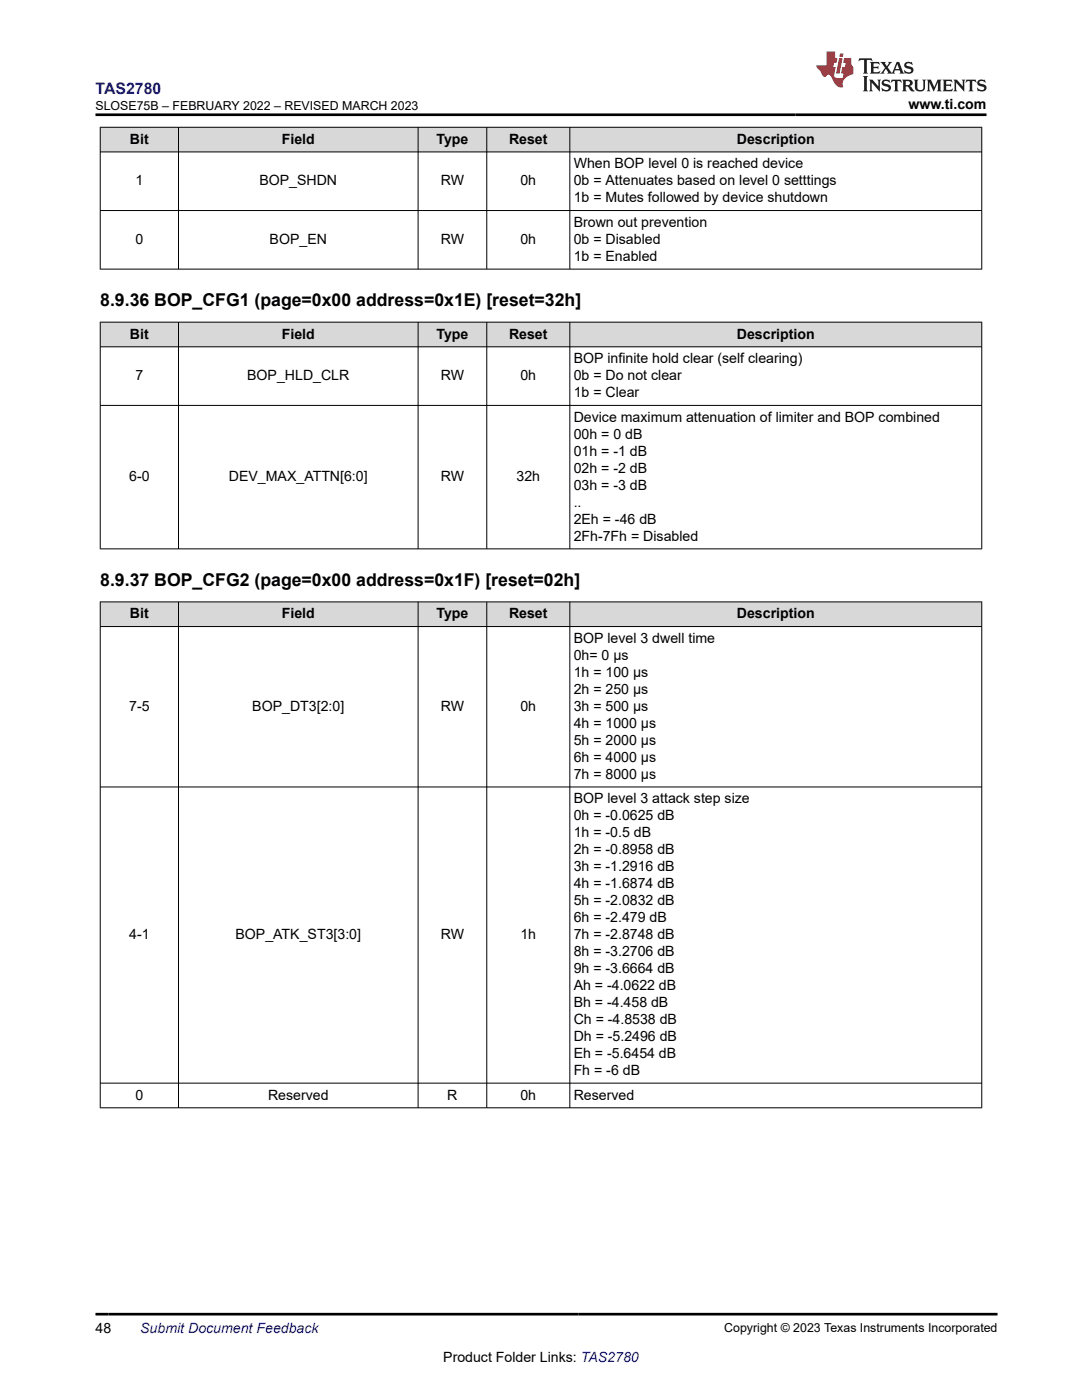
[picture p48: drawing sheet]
<svg xmlns="http://www.w3.org/2000/svg" width="216mm" height="279mm" viewBox="0 0 216 279" stroke-linecap="round" stroke-linejoin="round" font-family="sans-serif">
<defs><g id="words">
<g font-size="3.5">
<text x="20" y="61.1">8.9.36 BOP_CFG1 (page=0x00 address=0x1E) [reset=32h]</text>
<text x="20" y="116.9">8.9.37 BOP_CFG2 (page=0x00 address=0x1F) [reset=02h]</text>
</g>
<text font-size="3.2" fill="#00f" x="19" y="18.7">TAS2780</text>
<g font-size="2.8">
<text x="181.3" y="21.8">www.ti.com</text>
<text x="25.9" y="28.7">Bit</text>
<text x="56.2" y="28.7">Field</text>
<text x="87.1" y="28.7">Type</text>
<text x="101.6" y="28.7">Reset</text>
<text x="147" y="28.7">Description</text>
<text x="114.5" y="33.6">When BOP level 0 is reached device</text>
<text x="27" y="37">1</text>
<text x="51.8" y="37">BOP_SHDN</text>
<text x="88" y="37">RW</text>
<text x="103.8" y="37">0h</text>
<text x="114.5" y="37">0b = Attenuates based on level 0 setttings</text>
<text x="114.5" y="40.4">1b = Mutes followed by device shutdown</text>
<text x="114.5" y="45.3">Brown out prevention</text>
<text x="27" y="48.7">0</text>
<text x="53.8" y="48.7">BOP_EN</text>
<text x="88" y="48.7">RW</text>
<text x="103.8" y="48.7">0h</text>
<text x="114.5" y="48.7">0b = Disabled</text>
<text x="114.5" y="52.1">1b = Enabled</text>
<text x="25.9" y="67.6">Bit</text>
<text x="56.2" y="67.6">Field</text>
<text x="87.1" y="67.6">Type</text>
<text x="101.6" y="67.6">Reset</text>
<text x="147" y="67.6">Description</text>
<text x="27" y="75.9">7</text>
<text x="49.3" y="75.9">BOP_HLD_CLR</text>
<text x="88" y="75.9">RW</text>
<text x="103.8" y="75.9">0h</text>
<text x="114.5" y="72.5">BOP infinite hold clear (self clearing)</text>
<text x="114.5" y="75.9">0b = Do not clear</text>
<text x="114.5" y="79.3">1b = Clear</text>
<text x="114.5" y="84.2">Device maximum attenuation of limiter and BOP combined</text>
<text x="114.5" y="87.6">00h = 0 dB</text>
<text x="114.5" y="91">01h = -1 dB</text>
<text x="114.5" y="94.3">02h = -2 dB</text>
<text x="25.8" y="96">6-0</text>
<text x="45.7" y="96">DEV_MAX_ATTN[6:0]</text>
<text x="88" y="96">RW</text>
<text x="103.1" y="96">32h</text>
<text x="114.5" y="97.7">03h = -3 dB</text>
<text x="114.5" y="101.1">..</text>
<text x="114.5" y="104.5">2Eh = -46 dB</text>
<text x="114.5" y="107.9">2Fh-7Fh = Disabled</text>
<text x="25.9" y="123.4">Bit</text>
<text x="56.2" y="123.4">Field</text>
<text x="87.1" y="123.4">Type</text>
<text x="101.6" y="123.4">Reset</text>
<text x="147" y="123.4">Description</text>
<text x="114.5" y="128.3">BOP level 3 dwell time</text>
<text x="114.5" y="131.7">0h= 0 μs</text>
<text x="114.5" y="135.1">1h = 100 μs</text>
<text x="25.8" y="141.9">7-5</text>
<text x="50.3" y="141.9">BOP_DT3[2:0]</text>
<text x="88" y="141.9">RW</text>
<text x="103.8" y="141.9">0h</text>
<text x="114.5" y="138.5">2h = 250 μs</text>
<text x="114.5" y="141.9">3h = 500 μs</text>
<text x="114.5" y="145.2">4h = 1000 μs</text>
<text x="114.5" y="148.6">5h = 2000 μs</text>
<text x="114.5" y="152">6h = 4000 μs</text>
<text x="114.5" y="155.4">7h = 8000 μs</text>
<text x="114.5" y="160.3">BOP level 3 attack step size</text>
<text x="114.5" y="163.7">0h = -0.0625 dB</text>
<text x="114.5" y="167.1">1h = -0.5 dB</text>
<text x="114.5" y="170.5">2h = -0.8958 dB</text>
<text x="114.5" y="173.9">3h = -1.2916 dB</text>
<text x="114.5" y="177.3">4h = -1.6874 dB</text>
<text x="114.5" y="180.7">5h = -2.0832 dB</text>
<text x="114.5" y="184">6h = -2.479 dB</text>
<text x="25.8" y="187.4">4-1</text>
<text x="47" y="187.4">BOP_ATK_ST3[3:0]</text>
<text x="88" y="187.4">RW</text>
<text x="103.8" y="187.4">1h</text>
<text x="114.5" y="187.4">7h = -2.8748 dB</text>
<text x="114.5" y="190.8">8h = -3.2706 dB</text>
<text x="114.5" y="194.2">9h = -3.6664 dB</text>
<text x="114.5" y="197.6">Ah = -4.0622 dB</text>
<text x="114.5" y="201">Bh = -4.458 dB</text>
<text x="114.5" y="204.4">Ch = -4.8538 dB</text>
<text x="114.5" y="207.7">Dh = -5.2496 dB</text>
<text x="114.5" y="211.1">Eh = -5.6454 dB</text>
<text x="114.5" y="214.5">Fh = -6 dB</text>
<text x="27" y="219.4">0</text>
<text x="53.5" y="219.4">Reserved</text>
<text x="89.3" y="219.4">R</text>
<text x="103.8" y="219.4">0h</text>
<text x="114.5" y="219.4">Reserved</text>
<text x="19" y="266.1">48</text>
<text x="88.4" y="271.7">Product Folder Links: TAS2780</text>
</g>
<text font-size="2.8" fill="#00f" x="28" y="266.1">Submit Document Feedback</text>
<g font-size="2.5">
<text x="19" y="21.9">SLOSE75B – FEBRUARY 2022 – REVISED MARCH 2023</text>
<text x="144.5" y="265.8">Copyright © 2023 Texas Instruments Incorporated</text>
</g>
</g></defs>
<g fill="#d8d8d8">
<path d="M20 25.4h175.9v4.9h-175.9z" fill-rule="evenodd"/>
<path d="M20.1 25.5h15.5v4.8h-15.5z" fill-rule="evenodd"/>
<path d="M35.7 25.5h47.7v4.8h-47.7z" fill-rule="evenodd"/>
<path d="M83.5 25.5h13.6v4.8h-13.6z" fill-rule="evenodd"/>
<path d="M97.2 25.5h16.4v4.8h-16.4z" fill-rule="evenodd"/>
<path d="M113.8 25.5h82v4.8h-82z" fill-rule="evenodd"/>
</g>
<path d="M19.9 25.4h176.1M19.9 30.3h176.1M20 25.3v28.5M35.6 25.3v28.5M83.4 25.3v28.5M97.1 25.3v28.5M113.7 25.3v28.5M195.9 25.3v28.5M19.9 42h176.1M19.9 53.7h176.1" fill="none" stroke="#000" stroke-width=".2"/>
<g fill="#d8d8d8">
<path d="M20 64.3h175.9v4.9h-175.9z" fill-rule="evenodd"/>
<path d="M20.1 64.4h15.5v4.8h-15.5z" fill-rule="evenodd"/>
<path d="M35.7 64.4h47.7v4.8h-47.7z" fill-rule="evenodd"/>
<path d="M83.5 64.4h13.6v4.8h-13.6z" fill-rule="evenodd"/>
<path d="M97.2 64.4h16.4v4.8h-16.4z" fill-rule="evenodd"/>
<path d="M113.8 64.4h82v4.8h-82z" fill-rule="evenodd"/>
</g>
<path d="M19.9 64.3h176.1M19.9 69.2h176.1M20 64.2v45.4M35.6 64.2v45.4M83.4 64.2v45.4M97.1 64.2v45.4M113.7 64.2v45.4M195.9 64.2v45.4M19.9 80.9h176.1M19.9 109.5h176.1" fill="none" stroke="#000" stroke-width=".2"/>
<g fill="#d8d8d8">
<path d="M20 120.1h175.9v4.9h-175.9z" fill-rule="evenodd"/>
<path d="M20.1 120.2h15.5v4.8h-15.5z" fill-rule="evenodd"/>
<path d="M35.7 120.2h47.7v4.8h-47.7z" fill-rule="evenodd"/>
<path d="M83.5 120.2h13.6v4.8h-13.6z" fill-rule="evenodd"/>
<path d="M97.2 120.2h16.4v4.8h-16.4z" fill-rule="evenodd"/>
<path d="M113.8 120.2h82v4.8h-82z" fill-rule="evenodd"/>
</g>
<path d="M19.9 120.1h176.1M19.9 125h176.1M20 120.1v101M35.6 120.1v101M83.4 120.1v101M97.1 120.1v101M113.7 120.1v101M195.9 120.1v101M19.9 157.1h176.1M19.9 216.2h176.1M19.9 221.1h176.1" fill="none" stroke="#000" stroke-width=".2"/>
<path d="M171.5 11.6l-.2 .6 .5-.2h.6v.1v2.2l-.2 .4h1l-.2-.4v-2.2v-.1h.5l.5 .2-.1-.6zM173.6 12.4l.2 .3v1.6l-.2 .4h1.9l.1-.6a1.08 1.08 0 0 1-1.3 .2v-.7h.6l.4 .2v-.7l-.4 .2h-.6v-.5l.2-.2a1 1 0 0 1 1 .3l-.1-.5zM175.7 12.4l.9 1.1-1 1.2h.9l-.2-.2 .5-.8 .4 .8-.2 .2h1.6l-.2-.2 .2-.5h.9l.1 .5-.1 .2h.9l-.2-.4-.8-1.9h-.5l-.9 2.1-.9-1.1 .9-1h-.8l.2 .2-.4 .6-.4-.6 .2-.2zM179 12.8l.4 1h-.7zM180.7 12.5a.65 .65 0 0 0-.2 .7 .65 .65 0 0 0 .6 .5l.6 .1 .1 .3a.79 .79 0 0 1-.7 .4 .79 .79 0 0 1-.7-.5l.1 .7 .2-.1a.93 .93 0 0 0 1.1 0 .93 .93 0 0 0 .4-.9 1.46 1.46 0 0 0-1.2-.6l-.1-.3a1.09 1.09 0 0 1 1.2 .2l-.2-.6-.1 .1-.5-.2zM172.2 15.2l.2 .4v2.2l-.2 .4h1l-.2-.4v-2.2l.2-.4zM173.4 15.9l.2 .4v1.5l-.2 .4h.8l-.3-.4 .1-1.3 1.6 1.8v-2l.2-.4h-.7l.1 .2 .1 1.1-1.2-1.3zM176.2 16a.65 .65 0 0 0-.2 .8 .65 .65 0 0 0 .6 .4l.6 .2 .1 .2a.79 .79 0 0 1-.7 .4 .79 .79 0 0 1-.7-.5l.1 .7 .2-.1a.93 .93 0 0 0 1.1 .1 .93 .93 0 0 0 .4-1 1.46 1.46 0 0 0-1.2-.5l-.1-.4a1.09 1.09 0 0 1 1.2 .2l-.1-.6-.2 .1-.5-.1zM177.9 15.9l-.1 .6a.63 .63 0 0 1 .8-.3v1.6l-.3 .4h1l-.2-.4v-1.6a.66 .66 0 0 1 .8 .3l-.1-.6zM180 15.9l.2 .4v1.5l-.2 .4h1l-.2-.2-.1-.7h.5l.1 .2a.79 .79 0 0 0 1.2 .6l-1-.9a.61 .61 0 0 0 .6-.6 .61 .61 0 0 0-.5-.7zM180.8 16.2h.1a.47 .47 0 0 1 .5 .1 .47 .47 0 0 1 .1 .5l-.1 .1-.7 .1zM182.3 15.9l.2 .2a2.27 2.27 0 0 0 .4 2 1.04 1.04 0 0 0 1.7-.7v-1.3l.2-.2h-.8l.2 .4v1.1a.6 .6 0 0 1-.6 .6 .6 .6 0 0 1-.6-.6v-1.1l.3-.4zM184.9 15.9l.2 .4v1.5l-.2 .4h.8l-.3-.4v-1.4l.9 1.9 .9-1.9v1.4l-.3 .4h1l-.2-.4v-1.5l.2-.4h-.8l-.7 1.5-.6-1.5zM188.1 15.9l.2 .4v1.5l-.2 .4h1.9l.1-.6a1.09 1.09 0 0 1-1.3 .2v-.7h.6l.4 .2v-.6l-.4 .2h-.6v-.6l.2-.1a1.01 1.01 0 0 1 1 .3l-.1-.6zM190.2 15.9l.3 .4v1.5l-.3 .4h.8l-.2-.4v-1.3l1.6 1.8v-2l.2-.4h-.7l.2 .2v1.1l-1.2-1.3zM192.8 15.9l-.1 .6a.63 .63 0 0 1 .8-.3v1.6l-.3 .4h1l-.2-.4v-1.6a.66 .66 0 0 1 .8 .3l-.1-.6zM195.2 16a.65 .65 0 0 0-.2 .8 .65 .65 0 0 0 .6 .4l.6 .2 .2 .2a.79 .79 0 0 1-.7 .4 .79 .79 0 0 1-.7-.5l.1 .7 .2-.1a.93 .93 0 0 0 1 .1 .93 .93 0 0 0 .5-1 1.46 1.46 0 0 0-1.3-.5v-.4a1.09 1.09 0 0 1 1.2 .2l-.2-.6-.2 .1-.5-.1z" fill="#231f20"/>
<path d="M164.9 10.3v2.7h-2l.1 .4 .8 1a.95 .95 0 0 0 1 .9 .59 .59 0 0 1 .5-.4 .59 .59 0 0 1 .5 .3l.4 .8a1.59 1.59 0 0 0 2.1 1.4 1.61 1.61 0 0 1 1-2.3l1-.3-.1-1.5a1.59 1.59 0 0 1-.3-1.7h-1.5l-.2 .9h.6l-.2 .9h-.5l-.2 .9v.3l.4 .1-.1 .9h-.7a.73 .73 0 0 1-1-.7l.3-1.5h-.5l.1-.9h.5l.2-.9h-.5v-1.3zM167.4 11.6l-.6 3.1h.7l.6-3.1zM167.6 10.7l-.1 .6h.7l.1-.6z" fill="#ed1c24"/>
<path d="M19 22.9h177.8M19 262.3h180" fill="none" stroke="#000" stroke-width=".53"/>
<use href="#words"/>
</svg>
